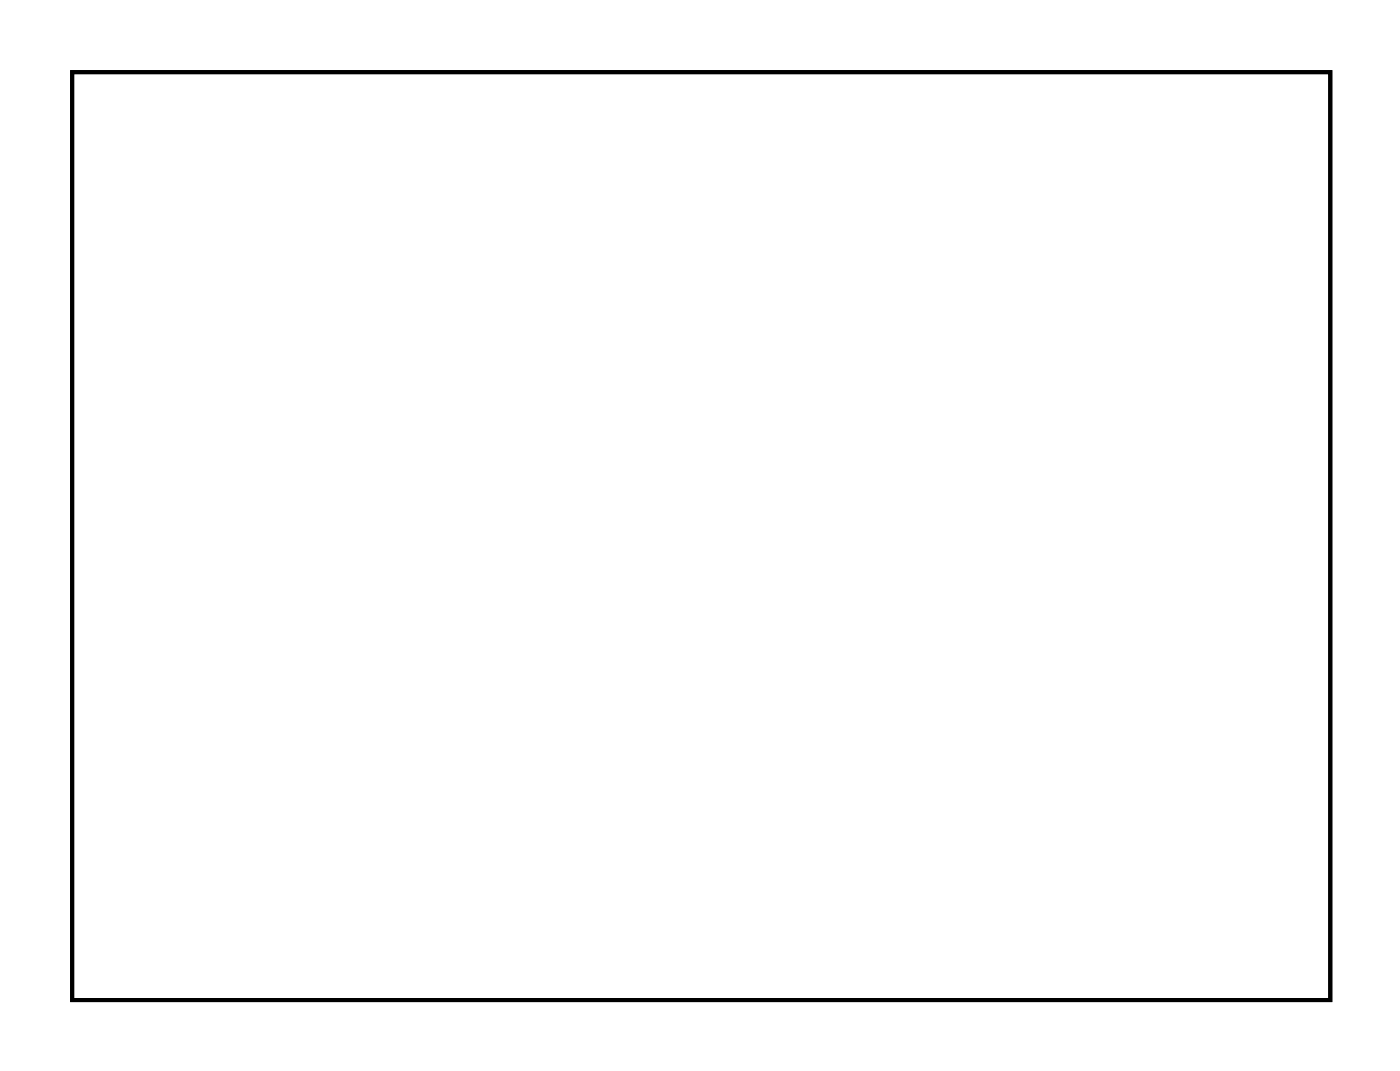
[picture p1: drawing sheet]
<svg xmlns="http://www.w3.org/2000/svg" width="71mm" height="54mm" viewBox="0 0 71 54" stroke-linecap="round" stroke-linejoin="round" font-family="sans-serif">
<path d="M3.6 3.6h63.4v46.8h-63.4z" fill="none" stroke="#000" stroke-width=".2"/>
<path d="M3.6 3.6h63.4v46.8h-63.4zM3.6 3.6v46.8h63.4v-46.8z" fill="#000"/>
<circle cx="51.3" cy="32.5" r="1.43" fill="#fff"/>
<circle cx="51.3" cy="32.5" r="1.43" fill="none" stroke="#fff" stroke-width=".6" stroke-linecap="butt"/>
<circle cx="55.8" cy="47.1" r=".69" fill="#fff"/>
<circle cx="55.8" cy="47.1" r=".69" fill="none" stroke="#fff" stroke-width=".64" stroke-linecap="butt"/>
<path d="M55.1 46.4h1.3v1.4h-1.3z" fill="#fff"/>
<path d="M55.1 46.4h1.3v1.4h-1.3z" fill="none" stroke="#fff" stroke-width=".64" stroke-linecap="butt"/>
<circle cx="55.8" cy="44.5" r=".69" fill="#fff"/>
<circle cx="55.8" cy="44.5" r=".69" fill="none" stroke="#fff" stroke-width=".64" stroke-linecap="butt"/>
<circle cx="55.8" cy="42" r=".69" fill="#fff"/>
<circle cx="55.8" cy="42" r=".69" fill="none" stroke="#fff" stroke-width=".64" stroke-linecap="butt"/>
<circle cx="55.8" cy="39.5" r=".69" fill="#fff"/>
<circle cx="55.8" cy="39.5" r=".69" fill="none" stroke="#fff" stroke-width=".64" stroke-linecap="butt"/>
<circle cx="55.8" cy="36.9" r=".69" fill="#fff"/>
<circle cx="55.8" cy="36.9" r=".69" fill="none" stroke="#fff" stroke-width=".64" stroke-linecap="butt"/>
<circle cx="55.8" cy="34.4" r=".69" fill="#fff"/>
<circle cx="55.8" cy="34.4" r=".69" fill="none" stroke="#fff" stroke-width=".64" stroke-linecap="butt"/>
<circle cx="55.8" cy="31.8" r=".69" fill="#fff"/>
<circle cx="55.8" cy="31.8" r=".69" fill="none" stroke="#fff" stroke-width=".64" stroke-linecap="butt"/>
<circle cx="41.1" cy="32.5" r="1.43" fill="#fff"/>
<circle cx="41.1" cy="32.5" r="1.43" fill="none" stroke="#fff" stroke-width=".6" stroke-linecap="butt"/>
<circle cx="41.1" cy="46.4" r="1.43" fill="#fff"/>
<circle cx="41.1" cy="46.4" r="1.43" fill="none" stroke="#fff" stroke-width=".6" stroke-linecap="butt"/>
<circle cx="51.3" cy="46.4" r="1.43" fill="#fff"/>
<circle cx="51.3" cy="46.4" r="1.43" fill="none" stroke="#fff" stroke-width=".6" stroke-linecap="butt"/>
<circle cx="36.7" cy="10.2" r=".67" fill="#fff"/>
<circle cx="36.7" cy="10.2" r=".67" fill="none" stroke="#fff" stroke-width=".59"/>
<circle cx="36.7" cy="12.8" r=".67" fill="#fff"/>
<circle cx="36.7" cy="12.8" r=".67" fill="none" stroke="#fff" stroke-width=".59"/>
<circle cx="36.7" cy="15.3" r=".67" fill="#fff"/>
<circle cx="36.7" cy="15.3" r=".67" fill="none" stroke="#fff" stroke-width=".59"/>
<circle cx="36.7" cy="17.9" r=".67" fill="#fff"/>
<circle cx="36.7" cy="17.9" r=".67" fill="none" stroke="#fff" stroke-width=".59"/>
<circle cx="36.7" cy="20.4" r=".67" fill="#fff"/>
<circle cx="36.7" cy="20.4" r=".67" fill="none" stroke="#fff" stroke-width=".59"/>
<circle cx="36.7" cy="22.9" r=".67" fill="#fff"/>
<circle cx="36.7" cy="22.9" r=".67" fill="none" stroke="#fff" stroke-width=".59"/>
<circle cx="36.7" cy="25.5" r=".67" fill="#fff"/>
<circle cx="36.7" cy="25.5" r=".67" fill="none" stroke="#fff" stroke-width=".59"/>
<circle cx="36.7" cy="28" r=".67" fill="#fff"/>
<circle cx="36.7" cy="28" r=".67" fill="none" stroke="#fff" stroke-width=".59"/>
<circle cx="36.7" cy="30.6" r=".67" fill="#fff"/>
<circle cx="36.7" cy="30.6" r=".67" fill="none" stroke="#fff" stroke-width=".59"/>
<circle cx="36.7" cy="33.1" r=".67" fill="#fff"/>
<circle cx="36.7" cy="33.1" r=".67" fill="none" stroke="#fff" stroke-width=".59"/>
<circle cx="36.7" cy="35.6" r=".67" fill="#fff"/>
<circle cx="36.7" cy="35.6" r=".67" fill="none" stroke="#fff" stroke-width=".59"/>
<circle cx="36.7" cy="38.2" r=".67" fill="#fff"/>
<circle cx="36.7" cy="38.2" r=".67" fill="none" stroke="#fff" stroke-width=".59"/>
<circle cx="36.7" cy="40.7" r=".67" fill="#fff"/>
<circle cx="36.7" cy="40.7" r=".67" fill="none" stroke="#fff" stroke-width=".59"/>
<circle cx="36.7" cy="43.3" r=".67" fill="#fff"/>
<circle cx="36.7" cy="43.3" r=".67" fill="none" stroke="#fff" stroke-width=".59"/>
<circle cx="36.7" cy="45.8" r=".67" fill="#fff"/>
<circle cx="36.7" cy="45.8" r=".67" fill="none" stroke="#fff" stroke-width=".59"/>
<circle cx="36.7" cy="48.3" r=".67" fill="#fff"/>
<circle cx="36.7" cy="48.3" r=".67" fill="none" stroke="#fff" stroke-width=".59"/>
<circle cx="16.4" cy="38.2" r=".67" fill="#fff"/>
<circle cx="16.4" cy="38.2" r=".67" fill="none" stroke="#fff" stroke-width=".59"/>
<circle cx="16.4" cy="35.6" r=".67" fill="#fff"/>
<circle cx="16.4" cy="35.6" r=".67" fill="none" stroke="#fff" stroke-width=".59"/>
<circle cx="16.4" cy="33.1" r=".67" fill="#fff"/>
<circle cx="16.4" cy="33.1" r=".67" fill="none" stroke="#fff" stroke-width=".59"/>
<circle cx="16.4" cy="30.6" r=".67" fill="#fff"/>
<circle cx="16.4" cy="30.6" r=".67" fill="none" stroke="#fff" stroke-width=".59"/>
<circle cx="16.4" cy="28" r=".67" fill="#fff"/>
<circle cx="16.4" cy="28" r=".67" fill="none" stroke="#fff" stroke-width=".59"/>
<circle cx="16.4" cy="25.5" r=".67" fill="#fff"/>
<circle cx="16.4" cy="25.5" r=".67" fill="none" stroke="#fff" stroke-width=".59"/>
<circle cx="16.4" cy="22.9" r=".67" fill="#fff"/>
<circle cx="16.4" cy="22.9" r=".67" fill="none" stroke="#fff" stroke-width=".59"/>
<circle cx="16.4" cy="20.4" r=".67" fill="#fff"/>
<circle cx="16.4" cy="20.4" r=".67" fill="none" stroke="#fff" stroke-width=".59"/>
<circle cx="16.4" cy="17.9" r=".67" fill="#fff"/>
<circle cx="16.4" cy="17.9" r=".67" fill="none" stroke="#fff" stroke-width=".59"/>
<circle cx="16.4" cy="15.3" r=".67" fill="#fff"/>
<circle cx="16.4" cy="15.3" r=".67" fill="none" stroke="#fff" stroke-width=".59"/>
<circle cx="16.4" cy="12.8" r=".67" fill="#fff"/>
<circle cx="16.4" cy="12.8" r=".67" fill="none" stroke="#fff" stroke-width=".59"/>
<circle cx="16.4" cy="10.2" r=".67" fill="#fff"/>
<circle cx="16.4" cy="10.2" r=".67" fill="none" stroke="#fff" stroke-width=".59"/>
<circle cx="54.5" cy="26.8" r=".64" fill="#fff"/>
<circle cx="54.5" cy="26.8" r=".64" fill="none" stroke="#fff" stroke-width=".76"/>
<circle cx="54.5" cy="24.2" r=".64" fill="#fff"/>
<circle cx="54.5" cy="24.2" r=".64" fill="none" stroke="#fff" stroke-width=".76"/>
<circle cx="54.5" cy="21.7" r=".64" fill="#fff"/>
<circle cx="54.5" cy="21.7" r=".64" fill="none" stroke="#fff" stroke-width=".76"/>
<circle cx="54.5" cy="19.1" r=".64" fill="#fff"/>
<circle cx="54.5" cy="19.1" r=".64" fill="none" stroke="#fff" stroke-width=".76"/>
<circle cx="54.5" cy="16.6" r=".64" fill="#fff"/>
<circle cx="54.5" cy="16.6" r=".64" fill="none" stroke="#fff" stroke-width=".76"/>
<circle cx="54.5" cy="14.1" r=".64" fill="#fff"/>
<circle cx="54.5" cy="14.1" r=".64" fill="none" stroke="#fff" stroke-width=".76"/>
<circle cx="54.5" cy="11.5" r=".64" fill="#fff"/>
<circle cx="54.5" cy="11.5" r=".64" fill="none" stroke="#fff" stroke-width=".76"/>
<circle cx="11.3" cy="35.6" r=".64" fill="#fff"/>
<circle cx="11.3" cy="35.6" r=".64" fill="none" stroke="#fff" stroke-width=".76"/>
<circle cx="11.3" cy="33.1" r=".64" fill="#fff"/>
<circle cx="11.3" cy="33.1" r=".64" fill="none" stroke="#fff" stroke-width=".76"/>
<circle cx="11.3" cy="30.6" r=".64" fill="#fff"/>
<circle cx="11.3" cy="30.6" r=".64" fill="none" stroke="#fff" stroke-width=".76"/>
<circle cx="11.3" cy="28" r=".64" fill="#fff"/>
<circle cx="11.3" cy="28" r=".64" fill="none" stroke="#fff" stroke-width=".76"/>
<circle cx="11.3" cy="25.5" r=".64" fill="#fff"/>
<circle cx="11.3" cy="25.5" r=".64" fill="none" stroke="#fff" stroke-width=".76"/>
<circle cx="11.3" cy="22.9" r=".64" fill="#fff"/>
<circle cx="11.3" cy="22.9" r=".64" fill="none" stroke="#fff" stroke-width=".76"/>
<circle cx="11.3" cy="20.4" r=".64" fill="#fff"/>
<circle cx="11.3" cy="20.4" r=".64" fill="none" stroke="#fff" stroke-width=".76"/>
<circle cx="11.3" cy="17.9" r=".64" fill="#fff"/>
<circle cx="11.3" cy="17.9" r=".64" fill="none" stroke="#fff" stroke-width=".76"/>
<circle cx="8.8" cy="7.7" r="1.6" fill="#fff"/>
<circle cx="8.8" cy="7.7" r="1.6" fill="none" stroke="#fff" stroke-width=".25"/>
<circle cx="62.1" cy="7.7" r="1.6" fill="#fff"/>
<circle cx="62.1" cy="7.7" r="1.6" fill="none" stroke="#fff" stroke-width=".25"/>
<circle cx="62.1" cy="45.8" r="1.6" fill="#fff"/>
<circle cx="62.1" cy="45.8" r="1.6" fill="none" stroke="#fff" stroke-width=".25"/>
<circle cx="8.8" cy="45.8" r="1.6" fill="#fff"/>
<circle cx="8.8" cy="45.8" r="1.6" fill="none" stroke="#fff" stroke-width=".25"/>
</svg>
